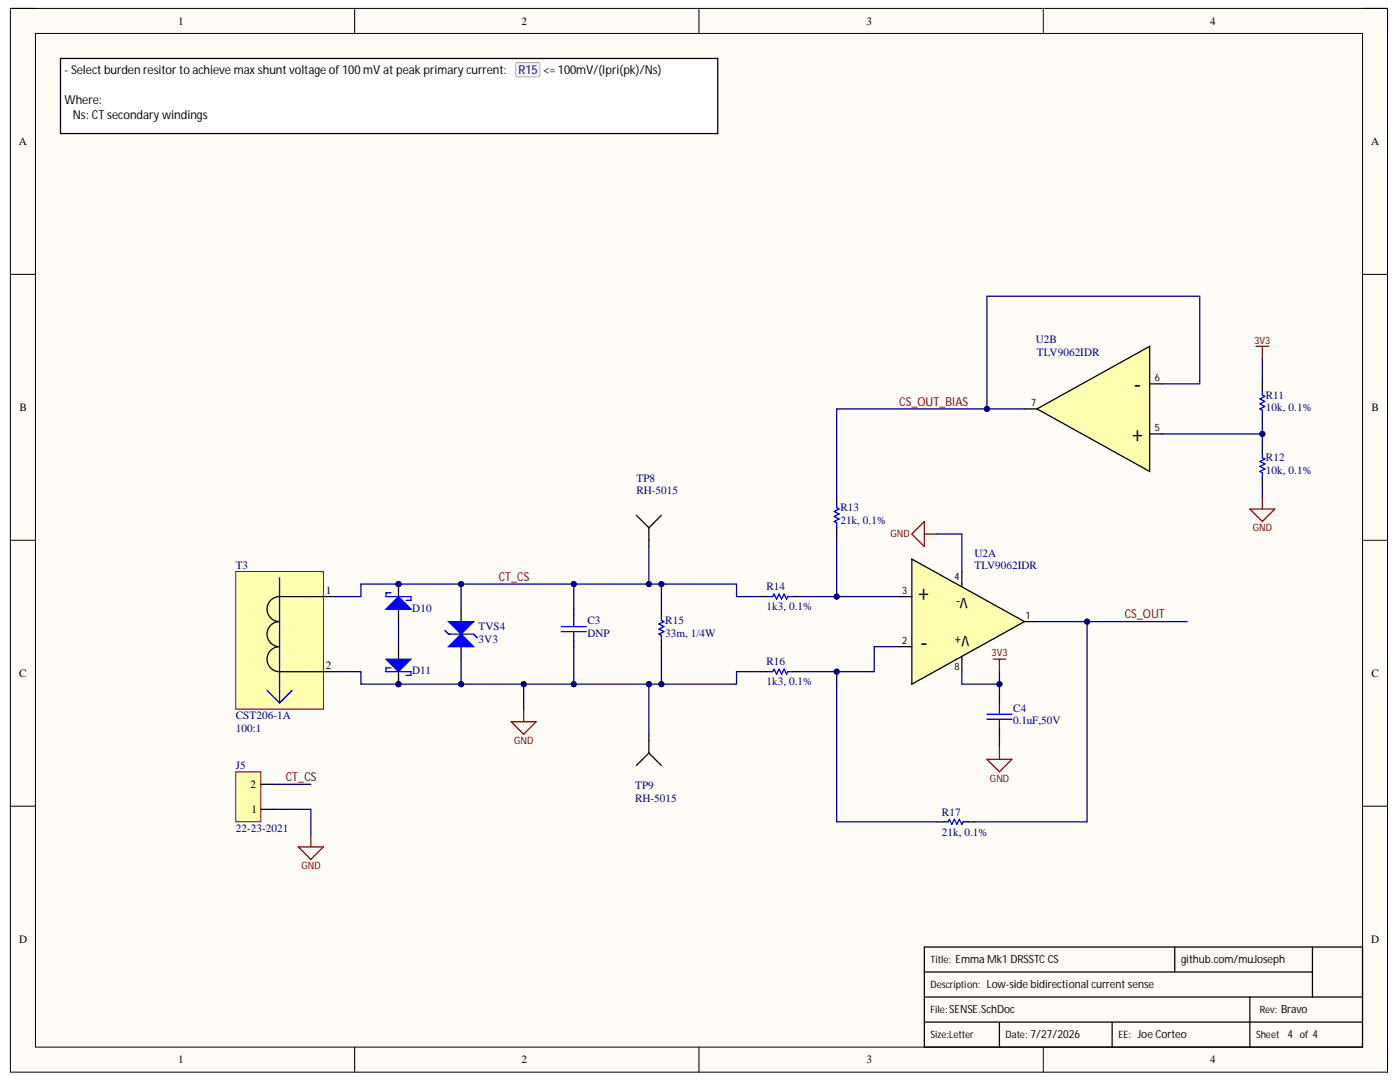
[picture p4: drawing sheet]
<svg xmlns="http://www.w3.org/2000/svg" width="279mm" height="216mm" viewBox="0 0 279 216" stroke-linecap="round" stroke-linejoin="round" font-family="sans-serif">
<defs><g id="words">
<g font-size="4.9">
<text x="226.3" y="78.3">-</text>
<text x="225.8" y="88.2">+</text>
<text x="185.6" y="117.3" transform="rotate(-180 185.6 117.3)">+</text>
<text x="185.1" y="127.4" transform="rotate(-180 185.1 127.4)">-</text>
</g>
<g font-size="2.9">
<text x="193.2" y="119.3" transform="rotate(-180 193.2 119.3)">V-</text>
<text x="193.5" y="126.8" transform="rotate(-180 193.5 126.8)">V+</text>
</g>
<g font-size="2.5">
<text x="12.9" y="14.8">- Select burden resitor to achieve max shunt voltage of 100 mV at peak primary current:</text>
<text x="108.4" y="14.8">&lt;= 100mV/(Ipri(pk)/Ns)</text>
<text x="12.9" y="20.8">Where:</text>
<text x="14.5" y="23.8">Ns: CT secondary windings</text>
</g>
<text font-size="2.5" fill="#00008b" x="103.5" y="14.8">R15</text>
<g font-size="2.5" fill="#800000">
<text x="179.5" y="80.9">CS_OUT_BIAS</text>
<text x="99.5" y="115.9">CT_CS</text>
<text x="224.5" y="123.4">CS_OUT</text>
<text x="57" y="155.8">CT_CS</text>
</g>
<g font-size="2.2">
<text x="35.6" y="5">1</text>
<text x="104.1" y="5">2</text>
<text x="172.9" y="5">3</text>
<text x="241.5" y="5">4</text>
<text x="3.8" y="29">A</text>
<text x="273.6" y="29">A</text>
<text x="3.9" y="82">B</text>
<text x="273.7" y="82">B</text>
<text x="65" y="118.5">1</text>
<text x="3.8" y="135.1">C</text>
<text x="65" y="133.5">2</text>
<text x="273.7" y="135.1">C</text>
<text x="50" y="157.3">2</text>
<text x="50.2" y="162.3">1</text>
<text x="3.8" y="188.2">D</text>
<text x="273.6" y="188.2">D</text>
<text x="235.7" y="192.2">github.com/muJoseph</text>
<text x="256.9" y="207.2">4 of 4</text>
<text x="35.6" y="212.2">1</text>
<text x="104.1" y="212.2">2</text>
<text x="172.9" y="212.2">3</text>
<text x="241.5" y="212.2">4</text>
</g>
<g font-size="2.2" fill="#000080">
<text x="206.7" y="68.4">U2B</text>
<text x="207" y="71.1">TLV9062IDR</text>
<text x="252.7" y="82.1">10k, 0.1%</text>
<text x="252.7" y="79.6">R11</text>
<text x="252.7" y="94.6">10k, 0.1%</text>
<text x="252.7" y="92.1">R12</text>
<text x="127" y="96.1">TP8</text>
<text x="127" y="98.6">RH-5015</text>
<text x="167.7" y="104.6">21k, 0.1%</text>
<text x="167.7" y="102.1">R13</text>
<text x="47.1" y="113.5">T3</text>
<text x="194.5" y="111.1">U2A</text>
<text x="194.5" y="113.5">TLV9062IDR</text>
<text x="153" y="117.8">R14</text>
<text x="82.3" y="122">D10</text>
<text x="95.5" y="125.8">TVS4</text>
<text x="117.2" y="124.5">C3</text>
<text x="132.8" y="124.5">R15</text>
<text x="153" y="121.8">1k3, 0.1%</text>
<text x="95.5" y="128.3">3V3</text>
<text x="117.2" y="127">DNP</text>
<text x="132.8" y="127">33m, 1/4W</text>
<text x="82.3" y="134.5">D11</text>
<text x="153" y="136.8">1k3, 0.1%</text>
<text x="153" y="132.8">R16</text>
<text x="47.1" y="143.5">CST206-1A</text>
<text x="202.2" y="142">C4</text>
<text x="47.1" y="146">100:1</text>
<text x="202.2" y="144.5">0.1uF,50V</text>
<text x="47.1" y="153.5">J5</text>
<text x="126.7" y="157.5">TP9</text>
<text x="126.7" y="160">RH-5015</text>
<text x="47.1" y="166">22-23-2021</text>
<text x="188" y="166.7">21k, 0.1%</text>
<text x="188" y="162.8">R17</text>
</g>
<g font-size="2" fill="#800000">
<text x="250.4" y="68.5">3V3</text>
<text x="177.7" y="107.2">GND</text>
<text x="250" y="106">GND</text>
<text x="197.9" y="131">3V3</text>
<text x="102.6" y="148.4">GND</text>
<text x="197.6" y="156">GND</text>
<text x="60.2" y="173.4">GND</text>
</g>
<g font-size="2">
<text x="230.5" y="76">6</text>
<text x="205.8" y="81.1">7</text>
<text x="230.5" y="86">5</text>
<text x="180.1" y="118.5">3</text>
<text x="190.5" y="115.8">4</text>
<text x="204.7" y="123.5">1</text>
<text x="180.1" y="128.5">2</text>
<text x="190.5" y="133.7">8</text>
<text x="185.7" y="192.1">Title: Emma Mk1 DRSSTC CS</text>
<text x="185.7" y="197.2">Description: Low-side bidirectional current sense</text>
<text x="185.7" y="202.1">File:SENSE.SchDoc</text>
<text x="251.4" y="202.1">Rev: Bravo</text>
<text x="185.7" y="207.1">Size:Letter</text>
<text x="200.7" y="207.1">Date: 7/27/2026</text>
<text x="223.2" y="207.1">EE: Joe Corteo</text>
<text x="250.7" y="207.1">Sheet</text>
</g>
</g></defs>
<path d="M2.1 1.7h274.8v212.2h-274.8z" fill-rule="evenodd" fill="#fffcf8"/>
<path d="M2.1 1.7h274.8v212.2h-274.8z" fill="none" stroke="#000" stroke-width=".2"/>
<path d="M7.1 6.7h264.8v202.2h-264.8z" fill-rule="evenodd" fill="#fffcf8"/>
<g fill="none" stroke="#000" stroke-width=".2">
<path d="M2.1 1.7h5M7.1 6.7h264.8v202.2h-264.8zM70.8 1.7v5M139.5 1.7v5M208.2 1.7v5M271.9 1.7h5v5M2.1 54.7h5M271.9 54.7h5M2.1 107.8h5M271.9 107.8h5M2.1 160.9h5M271.9 160.9h5"/>
<path d="M70.8 208.9v5M139.5 208.9v5M208.2 208.9v5M276.9 208.9v5"/>
</g>
<path d="M184.5 189h87.4v19.9h-87.4zM184.5 198.9h87.4M184.5 194h77.4M234.4 189v5M249.4 198.9v10M261.9 189v9.9M184.5 203.9h87.4M199.5 203.9v5M221.9 203.9v5" fill="none" stroke="#000" stroke-width=".25"/>
<path d="M182 111.6l22.5 12.4-22.5 12.5z" fill="#ffffb0"/>
<path d="M179.5 119h2.5M182 111.6l22.5 12.4-22.5 12.5zM192 114.1v3M179.5 129h2.5M192 131v3M204.5 124h2.5" fill="none" stroke="#000" stroke-width=".25"/>
<path d="M207 81.6l22.4-12.5v25z" fill="#ffffb0"/>
<g fill="none" stroke="#000" stroke-width=".25">
<path d="M229.4 76.6h2.5M251.9 76.6v1.2M167 99.1v1.2M204.5 81.6h2.5M207 81.6l22.4-12.5v25zM229.4 86.6h2.5M251.9 82.8v1.3M251.9 89.1v1.2M251.9 95.3v1.3M127 102.8l2.5 2.5M129.5 105.3v3.8M132 102.8l-2.5 2.5"/>
<path d="M152 119h1.2M158.2 119h1.3M167 105.3v1.3M114.5 121.5v1.3M114.5 127.8v1.2M132 121.5v1.3M132 127.8v1.2M152 134h1.2M158.2 134h1.3M199.5 139v1.3M129.5 146.5v3.8M129.5 150.3l-2.5 2.4"/>
<path d="M129.5 150.3l2.5 2.4M199.5 145.3v1.2M187 164h1.2M193.2 164h1.3"/>
</g>
<g fill="none" stroke="#00f" stroke-width=".25">
<path d="M251.9 77.8v1l.5 .3-1 .5 1 .5-1 .5 1 .5-1 .5 .5 .2v1M251.9 90.3v1l.5 .3-1 .5 1 .5-1 .5 1 .5-1 .5 .5 .2v1M153.2 119h1l.3-.5 .5 1 .5-1 .5 1 .5-1 .5 1 .2-.5h1M167 100.3v1l.5 .3-1 .5 1 .5-1 .5 1 .5-1 .5 .5 .2v1M112 126h5M112 125h5M114.5 122.8v2.2M114.5 126v1.8M132 122.8v1l.5 .2-1 .5 1 .5-1 .5 1 .5-1 .5 .5 .3v1M153.2 134h1l.3-.5 .5 1 .5-1 .5 1 .5-1 .5 1 .2-.5h1M197 143.5h5M197 142.5h5"/>
<path d="M199.5 140.3v2.2M199.5 143.5v1.8M188.2 164h1l.3-.5 .5 1 .5-1 .5 1 .5-1 .5 1 .2-.5h1"/>
</g>
<g fill="none" stroke="#800000" stroke-width=".25">
<path d="M250.7 69.1h2.5M251.9 69.1v2.5M251.9 99.1v2.5M184.5 104.1v5l-2.5-2.5zM184.5 106.6h2.5M249.4 101.6h5l-2.5 2.5zM198.2 131.5h2.5M199.5 131.5v2.5M102 144h5l-2.5 2.5zM104.5 141.5v2.5M197 151.5h5l-2.5 2.5zM199.5 149v2.5"/>
<path d="M59.5 169h5l-2.5 2.5zM62 166.5v2.5"/>
</g>
<path d="M12.1 11.7h131.1v15h-131.1z" fill-rule="evenodd" fill="#fff"/>
<path d="M12.1 11.7h131.1v15h-131.1z" fill="none" stroke="#000" stroke-width=".25"/>
<path d="M103 12.7l.3-.2h4.3l.1 .4v2.3l-.3 .1h-4.3l-.2-.3z" fill="#f5f5f5"/>
<path d="M103 12.7l.3-.2h4.3l.1 .4v2.3l-.3 .1h-4.3l-.2-.3z" fill="none" stroke="#a9a9a9" stroke-width=".2"/>
<path d="M47 114h17.5v27.5h-17.5z" fill-rule="evenodd" fill="#ffffb0"/>
<path d="M47 114h17.5v27.5h-17.5z" fill="none" stroke="#800000" stroke-width=".2"/>
<path d="M55.7 119a2.5 2.5 0 0 0-2.4 2.5 2.5 2.5 0 0 0 2.4 2.5 2.5 2.5 0 0 0-2.4 2.5 2.5 2.5 0 0 0 2.4 2.5 2.5 2.5 0 0 0-2.4 2.5 2.5 2.5 0 0 0 2.4 2.5M55.8 119h11.2M55.8 134h11.2" fill="none" stroke="#000" stroke-width=".25"/>
<path d="M55.8 115.3v25M53.3 137.8l2.5 2.5M58.3 137.8l-2.5 2.5" fill="none" stroke="#00f" stroke-width=".25"/>
<path d="M47 154h5v10h-5z" fill-rule="evenodd" fill="#ffffb0"/>
<path d="M47 154h5v10h-5z" fill="none" stroke="#800000" stroke-width=".2"/>
<path d="M52 156.5h2.5M52 161.5h2.5" fill="none" stroke="#000" stroke-width=".25"/>
<circle cx="79.5" cy="116.5" r=".5" fill="#000080"/>
<circle cx="79.5" cy="116.5" r=".5" fill="none" stroke="#000080" stroke-width=".2"/>
<path d="M79.5 116.5v2.5M79.5 121.5v2.5" fill="none" stroke="#000" stroke-width=".25"/>
<circle cx="79.5" cy="116.5" r=".5" fill="#000080"/>
<circle cx="79.5" cy="116.5" r=".5" fill="none" stroke="#000080" stroke-width=".2"/>
<path d="M77 119h5" fill="none" stroke="#00f" stroke-width=".25"/>
<path d="M77 121.5l2.5-2.5 2.5 2.5z" fill="#00f"/>
<path d="M78 118.3h-1v.7M82 119v.8h-1M77 121.5l2.5-2.5 2.5 2.5z" fill="none" stroke="#00f" stroke-width=".25"/>
<circle cx="79.5" cy="136.5" r=".5" fill="#000080"/>
<circle cx="79.5" cy="136.5" r=".5" fill="none" stroke="#000080" stroke-width=".2"/>
<path d="M79.5 129v2.5M79.5 134v2.5" fill="none" stroke="#000" stroke-width=".25"/>
<circle cx="79.5" cy="136.5" r=".5" fill="#000080"/>
<circle cx="79.5" cy="136.5" r=".5" fill="none" stroke="#000080" stroke-width=".2"/>
<path d="M77 134h5" fill="none" stroke="#00f" stroke-width=".25"/>
<path d="M77 131.5h5l-2.5 2.5z" fill="#00f"/>
<path d="M77 131.5h5l-2.5 2.5zM78 133.3h-1v.7M82 134v.8h-1" fill="none" stroke="#00f" stroke-width=".25"/>
<path d="M92 121.5v2.5M92 129v2.5" fill="none" stroke="#000" stroke-width=".25"/>
<path d="M89.5 129l2.5-2.5 2.5 2.5z" fill="#00f"/>
<path d="M88.8 125.8l.7 .7h5l.8 .8M89.5 129l2.5-2.5 2.5 2.5z" fill="none" stroke="#00f" stroke-width=".25"/>
<path d="M89.5 124h5l-2.5 2.5z" fill="#00f"/>
<path d="M89.5 124h5l-2.5 2.5z" fill="none" stroke="#00f" stroke-width=".25"/>
<path d="M159.5 119h20" fill="none" stroke="#000080" stroke-width=".25"/>
<circle cx="167" cy="119" r=".5" fill="#000080"/>
<circle cx="167" cy="119" r=".5" fill="none" stroke="#000080" stroke-width=".2"/>
<path d="M179.5 129h-5v5h-15" fill="none" stroke="#000080" stroke-width=".25"/>
<circle cx="167" cy="134" r=".5" fill="#000080"/>
<circle cx="167" cy="134" r=".5" fill="none" stroke="#000080" stroke-width=".2"/>
<path d="M187 106.6h5v7.5M192 134v2.5h7.5v-2.5" fill="none" stroke="#000080" stroke-width=".25"/>
<circle cx="199.5" cy="136.5" r=".5" fill="#000080"/>
<circle cx="199.5" cy="136.5" r=".5" fill="none" stroke="#000080" stroke-width=".2"/>
<path d="M199.5 136.5v2.5M199.5 146.5v2.5" fill="none" stroke="#000080" stroke-width=".25"/>
<circle cx="199.5" cy="136.5" r=".5" fill="#000080"/>
<circle cx="199.5" cy="136.5" r=".5" fill="none" stroke="#000080" stroke-width=".2"/>
<path d="M251.9 84.1v2.5h-20" fill="none" stroke="#000080" stroke-width=".25"/>
<circle cx="251.9" cy="86.6" r=".5" fill="#000080"/>
<circle cx="251.9" cy="86.6" r=".5" fill="none" stroke="#000080" stroke-width=".2"/>
<path d="M251.9 86.6v2.5" fill="none" stroke="#000080" stroke-width=".25"/>
<circle cx="251.9" cy="86.6" r=".5" fill="#000080"/>
<circle cx="251.9" cy="86.6" r=".5" fill="none" stroke="#000080" stroke-width=".2"/>
<path d="M251.9 71.6v5M251.9 96.6v2.5M207 124h29.9M54.5 156.5h7.5M54.5 161.5h7.5v5" fill="none" stroke="#000080" stroke-width=".25"/>
<circle cx="217" cy="124" r=".5" fill="#000080"/>
<circle cx="217" cy="124" r=".5" fill="none" stroke="#000080" stroke-width=".2"/>
<path d="M167 134v30h20" fill="none" stroke="#000080" stroke-width=".25"/>
<circle cx="167" cy="134" r=".5" fill="#000080"/>
<circle cx="167" cy="134" r=".5" fill="none" stroke="#000080" stroke-width=".2"/>
<path d="M217 124v40h-22.5" fill="none" stroke="#000080" stroke-width=".25"/>
<circle cx="217" cy="124" r=".5" fill="#000080"/>
<circle cx="217" cy="124" r=".5" fill="none" stroke="#000080" stroke-width=".2"/>
<path d="M197 81.6h-30v17.5" fill="none" stroke="#000080" stroke-width=".25"/>
<circle cx="197" cy="81.6" r=".5" fill="#000080"/>
<circle cx="197" cy="81.6" r=".5" fill="none" stroke="#000080" stroke-width=".2"/>
<path d="M231.9 76.6h7.5v-17.5h-42.4v22.5h7.5" fill="none" stroke="#000080" stroke-width=".25"/>
<circle cx="197" cy="81.6" r=".5" fill="#000080"/>
<circle cx="197" cy="81.6" r=".5" fill="none" stroke="#000080" stroke-width=".2"/>
<path d="M167 106.6v12.4" fill="none" stroke="#000080" stroke-width=".25"/>
<circle cx="167" cy="119" r=".5" fill="#000080"/>
<circle cx="167" cy="119" r=".5" fill="none" stroke="#000080" stroke-width=".2"/>
<path d="M92 116.5v5M79.5 124v5" fill="none" stroke="#000080" stroke-width=".25"/>
<circle cx="92" cy="116.5" r=".5" fill="#000080"/>
<circle cx="92" cy="116.5" r=".5" fill="none" stroke="#000080" stroke-width=".2"/>
<path d="M92 131.5v5" fill="none" stroke="#000080" stroke-width=".25"/>
<circle cx="92" cy="136.5" r=".5" fill="#000080"/>
<circle cx="92" cy="136.5" r=".5" fill="none" stroke="#000080" stroke-width=".2"/>
<path d="M114.5 116.5v5" fill="none" stroke="#000080" stroke-width=".25"/>
<circle cx="114.5" cy="116.5" r=".5" fill="#000080"/>
<circle cx="114.5" cy="116.5" r=".5" fill="none" stroke="#000080" stroke-width=".2"/>
<path d="M114.5 129v7.5" fill="none" stroke="#000080" stroke-width=".25"/>
<circle cx="114.5" cy="136.5" r=".5" fill="#000080"/>
<circle cx="114.5" cy="136.5" r=".5" fill="none" stroke="#000080" stroke-width=".2"/>
<path d="M104.5 136.5v5" fill="none" stroke="#000080" stroke-width=".25"/>
<circle cx="104.5" cy="136.5" r=".5" fill="#000080"/>
<circle cx="104.5" cy="136.5" r=".5" fill="none" stroke="#000080" stroke-width=".2"/>
<path d="M132 129v7.5" fill="none" stroke="#000080" stroke-width=".25"/>
<circle cx="132" cy="136.5" r=".5" fill="#000080"/>
<circle cx="132" cy="136.5" r=".5" fill="none" stroke="#000080" stroke-width=".2"/>
<path d="M67 119h5v-2.5h75v2.5h5" fill="none" stroke="#000080" stroke-width=".25"/>
<circle cx="79.5" cy="116.5" r=".5" fill="#000080"/>
<circle cx="79.5" cy="116.5" r=".5" fill="none" stroke="#000080" stroke-width=".2"/>
<circle cx="92" cy="116.5" r=".5" fill="#000080"/>
<circle cx="92" cy="116.5" r=".5" fill="none" stroke="#000080" stroke-width=".2"/>
<circle cx="114.5" cy="116.5" r=".5" fill="#000080"/>
<circle cx="114.5" cy="116.5" r=".5" fill="none" stroke="#000080" stroke-width=".2"/>
<circle cx="129.5" cy="116.5" r=".5" fill="#000080"/>
<circle cx="129.5" cy="116.5" r=".5" fill="none" stroke="#000080" stroke-width=".2"/>
<circle cx="132" cy="116.5" r=".5" fill="#000080"/>
<circle cx="132" cy="116.5" r=".5" fill="none" stroke="#000080" stroke-width=".2"/>
<path d="M129.5 109.1v7.4" fill="none" stroke="#000080" stroke-width=".25"/>
<circle cx="129.5" cy="116.5" r=".5" fill="#000080"/>
<circle cx="129.5" cy="116.5" r=".5" fill="none" stroke="#000080" stroke-width=".2"/>
<path d="M132 116.5v5" fill="none" stroke="#000080" stroke-width=".25"/>
<circle cx="132" cy="116.5" r=".5" fill="#000080"/>
<circle cx="132" cy="116.5" r=".5" fill="none" stroke="#000080" stroke-width=".2"/>
<path d="M67 134h5v2.5h75v-2.5h5" fill="none" stroke="#000080" stroke-width=".25"/>
<circle cx="79.5" cy="136.5" r=".5" fill="#000080"/>
<circle cx="79.5" cy="136.5" r=".5" fill="none" stroke="#000080" stroke-width=".2"/>
<circle cx="92" cy="136.5" r=".5" fill="#000080"/>
<circle cx="92" cy="136.5" r=".5" fill="none" stroke="#000080" stroke-width=".2"/>
<circle cx="104.5" cy="136.5" r=".5" fill="#000080"/>
<circle cx="104.5" cy="136.5" r=".5" fill="none" stroke="#000080" stroke-width=".2"/>
<circle cx="114.5" cy="136.5" r=".5" fill="#000080"/>
<circle cx="114.5" cy="136.5" r=".5" fill="none" stroke="#000080" stroke-width=".2"/>
<circle cx="129.5" cy="136.5" r=".5" fill="#000080"/>
<circle cx="129.5" cy="136.5" r=".5" fill="none" stroke="#000080" stroke-width=".2"/>
<circle cx="132" cy="136.5" r=".5" fill="#000080"/>
<circle cx="132" cy="136.5" r=".5" fill="none" stroke="#000080" stroke-width=".2"/>
<path d="M129.5 136.5v10" fill="none" stroke="#000080" stroke-width=".25"/>
<circle cx="129.5" cy="136.5" r=".5" fill="#000080"/>
<circle cx="129.5" cy="136.5" r=".5" fill="none" stroke="#000080" stroke-width=".2"/>
<use href="#words"/>
</svg>
